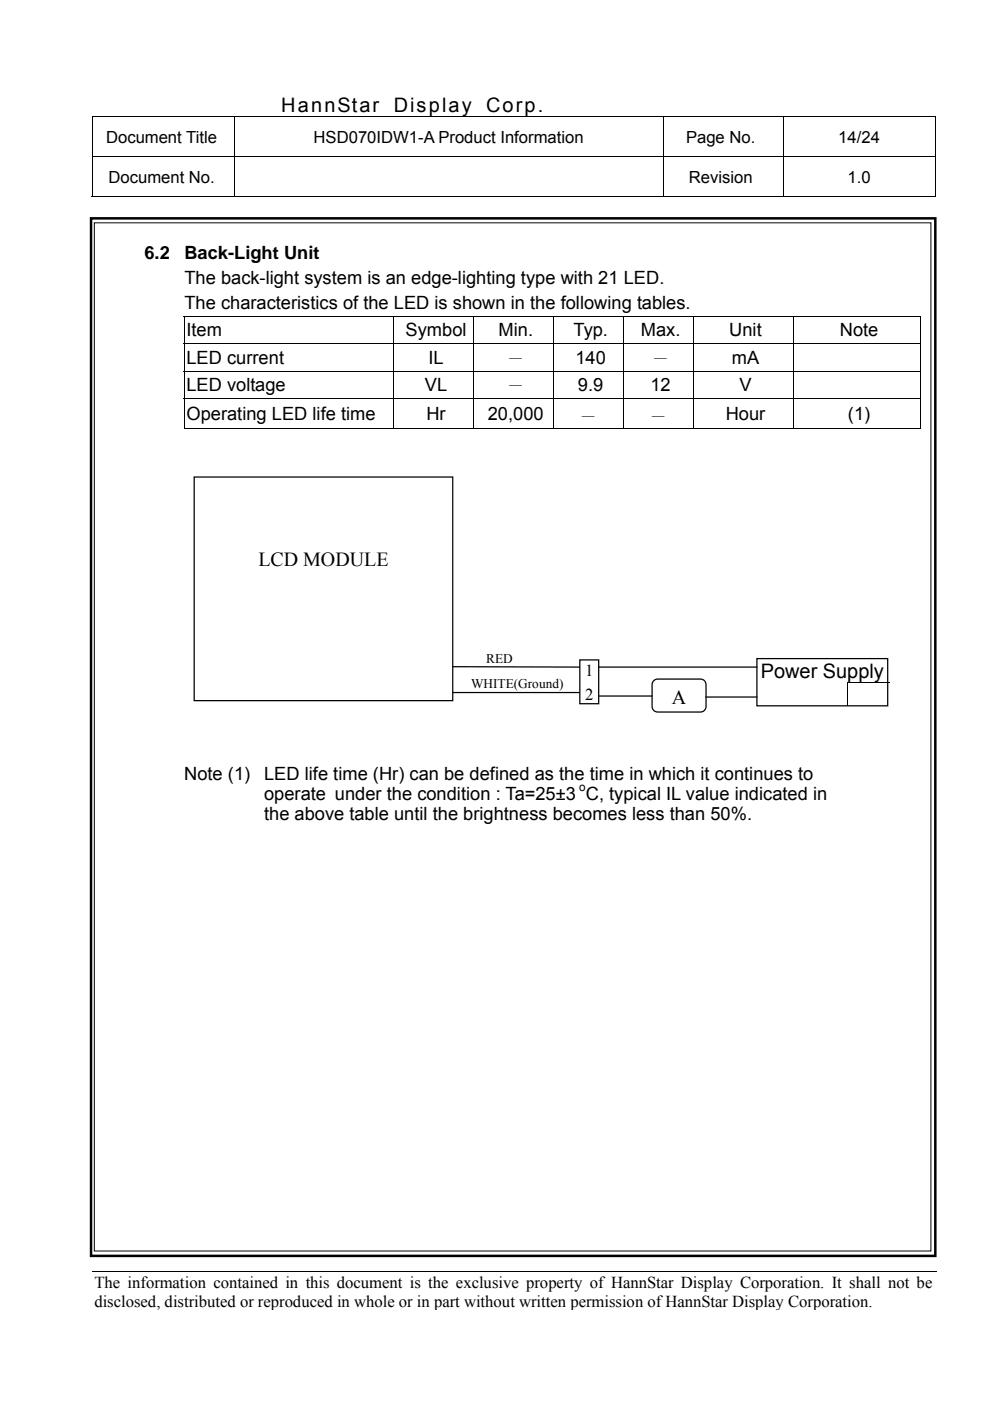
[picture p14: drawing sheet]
<svg xmlns="http://www.w3.org/2000/svg" width="210mm" height="297mm" viewBox="0 0 210 297" stroke-linecap="round" stroke-linejoin="round" font-family="sans-serif">
<defs><g id="words">
<g font-size="4.2">
<text x="59.6" y="23.7">HannStar</text>
<text x="83.5" y="23.7">Display</text>
<text x="103.1" y="23.7">Corp.</text>
<text x="54.8" y="120.1">LCD MODULE</text>
<text x="161.3" y="143.7">Power Supply</text>
<text x="142.5" y="149.2">A</text>
</g>
<g font-size="3.9">
<text x="30.6" y="54.9">6.2</text>
<text x="39.1" y="54.9">Back-Light Unit</text>
<text x="39.1" y="60.2">The back-light system is an edge-lighting type with 21 LED.</text>
<text x="39.1" y="65.5">The characteristics of the LED is shown in the following tables.</text>
<text x="39.5" y="71.3">Item</text>
<text x="86" y="71.3">Symbol</text>
<text x="105.7" y="71.3">Min.</text>
<text x="121.6" y="71.3">Typ.</text>
<text x="135.9" y="71.3">Max.</text>
<text x="154.6" y="71.3">Unit</text>
<text x="178.1" y="71.3">Note</text>
<text x="39.5" y="77.1">LED current</text>
<text x="90.8" y="77.1">IL</text>
<text x="107.4" y="77.1">－</text>
<text x="122" y="77.1">140</text>
<text x="138.1" y="77.1">－</text>
<text x="155.2" y="77.1">mA</text>
<text x="39.5" y="82.9">LED voltage</text>
<text x="90.1" y="82.9">VL</text>
<text x="107.4" y="82.9">－</text>
<text x="122.5" y="82.9">9.9</text>
<text x="137.9" y="82.9">12</text>
<text x="156.8" y="82.9">V</text>
<text x="39.5" y="89">Operating LED life time</text>
<text x="90.4" y="89">Hr</text>
<text x="103.4" y="89">20,000</text>
<text x="122.8" y="89.4">－</text>
<text x="137.6" y="89.4">－</text>
<text x="153.9" y="89">Hour</text>
<text x="179.8" y="89">(1)</text>
<text x="39.1" y="165.3">Note (1)</text>
<text x="56" y="165.3">LED life time (Hr) can be defined as the time in which it continues to</text>
<text x="56" y="169.5">operate under the condition : Ta=25±3 C, typical IL value indicated in</text>
<text x="56" y="173.8">the above table until the brightness becomes less than 50%.</text>
</g>
<g font-size="3.5">
<text x="22.5" y="30.2">Document Title</text>
<text x="66.5" y="30.2">HSD070IDW1-A Product Information</text>
<text x="145.4" y="30.2">Page No.</text>
<text x="177.7" y="30.2">14/24</text>
<text x="23" y="38.7">Document No.</text>
<text x="146" y="38.7">Revision</text>
<text x="179.7" y="38.7">1.0</text>
<text x="124.1" y="143.3">1</text>
<text x="124.1" y="148.4">2</text>
<text x="20" y="273">The information contained in this document is the exclusive property of HannStar Display Corporation. It shall not be</text>
<text x="20" y="277">disclosed, distributed or reproduced in whole or in part without written permission of HannStar Display Corporation.</text>
</g>
<g font-size="2.8">
<text x="103.1" y="140.5">RED</text>
<text x="99.9" y="145.8">WHITE(Ground)</text>
</g>
<text font-size="2.5" x="122.8" y="167.8">o</text>
</g></defs>
<g fill="none" stroke="#000" stroke-width=".21">
<path d="M19.4 24.8h179M19.4 33.3h179M19.5 24.9v8.3M19.5 33.3v8.5M49.6 24.9v8.3M49.6 33.3v8.5M140.7 24.9v8.3M140.7 33.3v8.5M166.1 24.9v8.3M166.1 33.3v8.5M198.3 24.9v8.3M198.3 33.3v8.5"/>
<path d="M19.4 41.7h30.2M49.7 41.7h90.9M140.7 41.7h25.3M166.1 41.7h32.1M19.5 269.7h179.1"/>
</g>
<path d="M198.2 41.6h.2v.2h-.2z" fill="#000"/>
<g fill="#fff">
<path d="M19.3 277.9h179.2z"/>
<path d="M198.5 269.7l.1 8.2z"/>
<path d="M198.5 277.9h.1z"/>
</g>
<path d="M19.3 46.3h179v220h-179z" fill="none" stroke="#000" stroke-width=".53"/>
<path d="M20 47.2h177.4v218h-177.4z" fill="#fff"/>
<g fill="none" stroke="#000" stroke-width=".21">
<path d="M20 47.2h177.4v218h-177.4zM39 67.1h156.3M39 72.9h156.3M39 78.7h156.3M39.1 67.2v5.6M39.1 73v5.7M39.1 78.8v5.7M83.5 67.2v5.6M83.5 73v5.7M83.5 78.8v5.7M100.4 67.2v5.6M100.4 73v5.7"/>
<path d="M100.4 78.8v5.7M117.4 67.2v5.6M117.4 73v5.7M117.4 78.8v5.7M132.2 67.2v5.6M132.2 73v5.7M132.2 78.8v5.7M147 67.2v5.6M147 73v5.7M147 78.8v5.7M168.2 67.2v5.6M168.2 73v5.7"/>
<path d="M168.2 78.8v5.7M195.2 67.2v5.6M195.2 73v5.7M195.2 78.8v5.7M39 84.6h156.3M39 90.9h44.4M39.1 84.6v6.4M83.5 84.6v6.4M83.6 90.9h16.8M100.4 84.6v6.4M100.5 90.9h16.8M117.4 84.6v6.4"/>
<path d="M117.5 90.9h14.6M132.2 84.6v6.4M132.3 90.9h14.6M147 84.6v6.4M147.1 90.9h21M168.2 84.6v6.4M168.3 90.9h26.8M195.2 84.6v6.4"/>
</g>
<path d="M39 67h.1v.2h-.1zM195.1 67h.2v.2h-.2zM195.1 90.8h.2v.2h-.2z" fill="#000"/>
<path d="M41.2 101.1h54.8v47.4h-54.8z" fill="#fff"/>
<path d="M41.2 101.1h54.8v47.4h-54.8zM96 146.8h26.9M96 141.4h26.9" fill="none" stroke="#000" stroke-width=".26"/>
<path d="M138.7 144.2l.7-.2h9.1a1.16 1.16 0 0 1 1.2 1.1v4.7a1.15 1.15 0 0 1-1.2 1.2h-9.1a1.16 1.16 0 0 1-1.1-1.2v-4.7v-.3z" fill-rule="evenodd" fill="#fff"/>
<path d="M138.7 144.2l.7-.2h9.1a1.16 1.16 0 0 1 1.2 1.1v4.7a1.15 1.15 0 0 1-1.2 1.2h-9.1a1.16 1.16 0 0 1-1.1-1.2v-4.7v-.3z" fill="none" stroke="#000" stroke-width=".26"/>
<path d="M160.5 139.7h27.7v9.9h-27.7z" fill="#fff"/>
<path d="M160.5 139.6h27.7v10h-27.7zM126.9 147.6h11.4M126.9 141.4h33.6M149.6 147.8h10.9" fill="none" stroke="#000" stroke-width=".26"/>
<path d="M179.6 144.7h.2v.1h-.2z" fill="#000"/>
<path d="M179.6 144.7h9.1M179.7 144.8v4.7" fill="none" stroke="#000" stroke-width=".21"/>
<path d="M122.9 139.9h4.1v9.3h-4.1z" fill="#fff"/>
<path d="M122.9 139.9h4v9.3h-4z" fill="none" stroke="#000" stroke-width=".26"/>
<use href="#words"/>
</svg>
